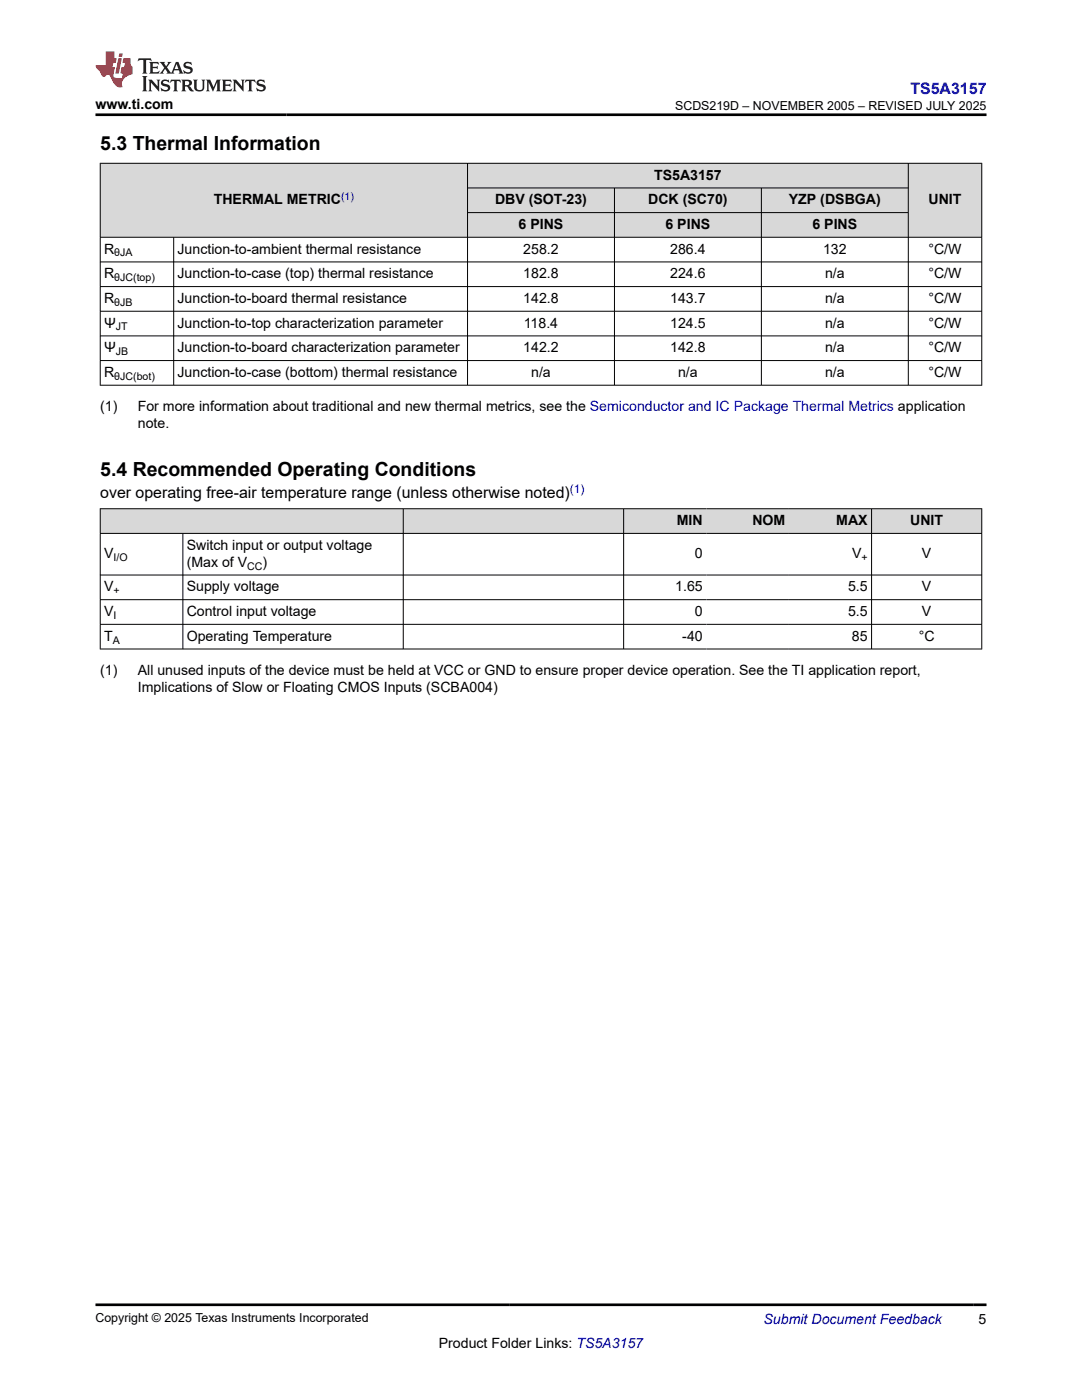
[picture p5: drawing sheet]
<svg xmlns="http://www.w3.org/2000/svg" width="216mm" height="279mm" viewBox="0 0 216 279" stroke-linecap="round" stroke-linejoin="round" font-family="sans-serif">
<defs><g id="words">
<g font-size="3.9">
<text x="20" y="29.9">5.3 Thermal Information</text>
<text x="20" y="95">5.4 Recommended Operating Conditions</text>
</g>
<text font-size="3.2" fill="#00f" x="181.7" y="18.7">TS5A3157</text>
<text font-size="3.2" x="20" y="99.4">over operating free-air temperature range (unless otherwise noted)</text>
<g font-size="2.8">
<text x="19.1" y="21.8">www.ti.com</text>
<text x="130.5" y="35.9">TS5A3157</text>
<text x="42.7" y="40.8">THERMAL METRIC</text>
<text x="98.8" y="40.8">DBV (SOT-23)</text>
<text x="129.3" y="40.8">DCK (SC70)</text>
<text x="157.4" y="40.8">YZP (DSBGA)</text>
<text x="185.3" y="40.8">UNIT</text>
<text x="103.5" y="45.7">6 PINS</text>
<text x="132.8" y="45.7">6 PINS</text>
<text x="162.1" y="45.7">6 PINS</text>
<text x="20.8" y="50.6">R</text>
<text x="35.4" y="50.6">Junction-to-ambient thermal resistance</text>
<text x="104.4" y="50.6">258.2</text>
<text x="133.7" y="50.6">286.4</text>
<text x="164.2" y="50.6">132</text>
<text x="185.3" y="50.6">°C/W</text>
<text x="20.8" y="55.5">R</text>
<text x="35.4" y="55.5">Junction-to-case (top) thermal resistance</text>
<text x="104.4" y="55.5">182.8</text>
<text x="133.7" y="55.5">224.6</text>
<text x="164.6" y="55.5">n/a</text>
<text x="185.3" y="55.5">°C/W</text>
<text x="20.8" y="60.5">R</text>
<text x="20.8" y="65.4">Ψ</text>
<text x="35.4" y="60.5">Junction-to-board thermal resistance</text>
<text x="35.4" y="65.4">Junction-to-top characterization parameter</text>
<text x="104.4" y="60.5">142.8</text>
<text x="104.5" y="65.4">118.4</text>
<text x="133.7" y="60.5">143.7</text>
<text x="133.7" y="65.4">124.5</text>
<text x="164.6" y="60.5">n/a</text>
<text x="164.6" y="65.4">n/a</text>
<text x="185.3" y="60.5">°C/W</text>
<text x="185.3" y="65.4">°C/W</text>
<text x="20.8" y="70.3">Ψ</text>
<text x="35.4" y="70.3">Junction-to-board characterization parameter</text>
<text x="104.4" y="70.3">142.2</text>
<text x="133.7" y="70.3">142.8</text>
<text x="164.6" y="70.3">n/a</text>
<text x="185.3" y="70.3">°C/W</text>
<text x="20.8" y="75.2">R</text>
<text x="35.4" y="75.2">Junction-to-case (bottom) thermal resistance</text>
<text x="106" y="75.2">n/a</text>
<text x="135.3" y="75.2">n/a</text>
<text x="164.6" y="75.2">n/a</text>
<text x="185.3" y="75.2">°C/W</text>
<text x="20" y="82">(1)</text>
<text x="27.5" y="82">For more information about traditional and new thermal metrics, see the Semiconductor and IC Package Thermal Metrics application</text>
<text x="27.5" y="85.4">note.</text>
<text x="135.1" y="104.8">MIN</text>
<text x="150.1" y="104.8">NOM</text>
<text x="166.9" y="104.8">MAX</text>
<text x="181.6" y="104.8">UNIT</text>
<text x="20.8" y="111.4">V</text>
<text x="37.3" y="109.7">Switch input or output voltage</text>
<text x="37.3" y="113.1">(Max of V</text>
<text x="52.4" y="113.1">)</text>
<text x="138.7" y="111.4">0</text>
<text x="170" y="111.4">V</text>
<text x="184" y="111.4">V</text>
<text x="20.8" y="118">V</text>
<text x="37.3" y="118">Supply voltage</text>
<text x="134.7" y="118">1.65</text>
<text x="169.2" y="118">5.5</text>
<text x="184" y="118">V</text>
<text x="20.8" y="123">V</text>
<text x="37.3" y="123">Control input voltage</text>
<text x="138.7" y="123">0</text>
<text x="169.2" y="123">5.5</text>
<text x="184" y="123">V</text>
<text x="20.8" y="127.9">T</text>
<text x="37.3" y="127.9">Operating Temperature</text>
<text x="136.1" y="127.9">-40</text>
<text x="170" y="127.9">85</text>
<text x="183.3" y="127.9">°C</text>
<text x="20" y="134.7">(1)</text>
<text x="27.5" y="134.7">All unused inputs of the device must be held at VCC or GND to ensure proper device operation. See the TI application report,</text>
<text x="27.5" y="138.1">Implications of Slow or Floating CMOS Inputs (SCBA004)</text>
<text x="87.6" y="269">Product Folder Links: TS5A3157</text>
<text x="195.3" y="264.2">5</text>
</g>
<text font-size="2.8" fill="#00f" x="152.4" y="264.2">Submit Document Feedback</text>
<g font-size="2.5">
<text x="134.7" y="21.9">SCDS219D – NOVEMBER 2005 – REVISED JULY 2025</text>
<text x="19.1" y="263.9">Copyright © 2025 Texas Instruments Incorporated</text>
</g>
<text font-size="2.4" fill="#00f" x="113.7" y="98.4">(1)</text>
<text font-size="2.1" fill="#00f" x="68.1" y="39.8">(1)</text>
<g font-size="2.1">
<text x="22.8" y="51.2">θJA</text>
<text x="22.8" y="56.1">θJC(top)</text>
<text x="22.8" y="61">θJB</text>
<text x="23.1" y="66">JT</text>
<text x="23.1" y="70.9">JB</text>
<text x="22.8" y="75.8">θJC(bot)</text>
<text x="22.6" y="112">I/O</text>
<text x="49.3" y="113.7">CC</text>
<text x="171.9" y="112">+</text>
<text x="22.6" y="118.6">+</text>
<text x="22.6" y="123.5">I</text>
<text x="22.5" y="128.4">A</text>
</g>
</g></defs>
<g fill="#d8d8d8">
<path d="M20 32.6h175.9v4.9h-175.9z" fill-rule="evenodd"/>
<path d="M20.1 32.6h73.1v14.7h-73.1z" fill-rule="evenodd"/>
<path d="M93.4 32.6h87.8v4.8h-87.8z" fill-rule="evenodd"/>
<path d="M181.3 32.6h14.5v14.7h-14.5z" fill-rule="evenodd"/>
<path d="M93.4 37.6h29.1v4.8h-29.1z" fill-rule="evenodd"/>
<path d="M122.7 37.6h29.2v4.8h-29.2z" fill-rule="evenodd"/>
<path d="M152 37.6h29.2v4.8h-29.2z" fill-rule="evenodd"/>
<path d="M93.4 42.5h29.1v4.8h-29.1z" fill-rule="evenodd"/>
<path d="M122.7 42.5h29.2v4.8h-29.2z" fill-rule="evenodd"/>
<path d="M152 42.5h29.2v4.8h-29.2z" fill-rule="evenodd"/>
</g>
<g fill="none" stroke="#000" stroke-width=".2">
<path d="M19.9 32.6h176.1M20 32.5v44.4M93.3 32.5v44.4M93.3 37.5h88M122.6 37.5v39.4M151.9 37.5v39.4M181.2 32.5v44.4M195.9 32.5v44.4M19.9 47.4h176.1M19.9 52.3h176.1M19.9 57.2h176.1M34.7 47.4v29.5"/>
<path d="M93.3 42.4h88M19.9 62.1h176.1M19.9 67h176.1M19.9 72h176.1M19.9 76.9h176.1"/>
</g>
<g fill="#d8d8d8">
<path d="M20 101.5h175.9v5h-175.9z" fill-rule="evenodd"/>
<path d="M20.1 101.6h60.3v4.8h-60.3z" fill-rule="evenodd"/>
<path d="M80.5 101.6h43.9v4.8h-43.9z" fill-rule="evenodd"/>
<path d="M124.5 101.6h16.4v4.8h-16.4z" fill-rule="evenodd"/>
<path d="M140.9 101.6h16.5v4.8h-16.5z" fill-rule="evenodd"/>
<path d="M157.4 101.6h16.5v4.8h-16.5z" fill-rule="evenodd"/>
<path d="M174 101.6h21.8v4.8h-21.8z" fill-rule="evenodd"/>
</g>
<path d="M19.9 101.5h176.1M19.9 106.5h176.1M19.9 114.8h176.1M19.9 119.7h176.1M20 101.5v28.1M36.5 106.5v23.1M80.5 101.5v28.1M124.4 101.5v28.1M173.9 101.5v28.1M195.9 101.5v28.1M19.9 124.6h176.1M19.9 129.5h176.1" fill="none" stroke="#000" stroke-width=".2"/>
<path d="M27.7 11.6l-.2 .6 .5-.2h.6v.1v2.2l-.2 .4h1l-.2-.4v-2.2v-.1h.5l.5 .2-.1-.6zM29.8 12.4l.2 .3v1.6l-.2 .4h1.9l.1-.6a1.08 1.08 0 0 1-1.3 .2v-.7h.6l.4 .2v-.7l-.4 .2h-.6v-.5l.2-.2a1 1 0 0 1 1 .3l-.1-.5zM31.8 12.4l1 1.1-1 1.2h.9l-.2-.2 .4-.8 .5 .8-.2 .2h1.6l-.2-.2 .1-.5h1l.1 .5-.1 .2h.9l-.2-.4-.8-1.9h-.5l-1 2.1-.8-1.1 .9-1h-.8l.2 .2-.5 .6-.3-.6 .1-.2zM35.2 12.8l.4 1h-.8zM36.8 12.5a.65 .65 0 0 0-.2 .7 .65 .65 0 0 0 .6 .5l.7 .1 .1 .3a.79 .79 0 0 1-.7 .4 .79 .79 0 0 1-.7-.5l.1 .7 .2-.1a.93 .93 0 0 0 1.1 0 .93 .93 0 0 0 .4-.9 1.46 1.46 0 0 0-1.2-.6l-.1-.3a1.09 1.09 0 0 1 1.2 .2l-.2-.6-.1 .1-.6-.2zM28.4 15.2l.2 .4v2.2l-.2 .4h1l-.2-.4v-2.2l.2-.4zM29.6 15.9l.2 .4v1.5l-.2 .4h.8l-.3-.4v-1.3l1.7 1.8v-2l.2-.4h-.8l.2 .2 .1 1.1-1.2-1.3zM32.3 16a.65 .65 0 0 0-.2 .8 .65 .65 0 0 0 .7 .4l.6 .2 .1 .2a.79 .79 0 0 1-.7 .4 .79 .79 0 0 1-.7-.5l.1 .7 .2-.1a.93 .93 0 0 0 1.1 .1 .93 .93 0 0 0 .4-1 1.46 1.46 0 0 0-1.2-.5l-.1-.4a1.09 1.09 0 0 1 1.2 .2l-.2-.6-.1 .1-.6-.1zM34.1 15.9l-.1 .6a.63 .63 0 0 1 .7-.3l.1 1.6-.3 .4h1l-.2-.4v-1.6a.66 .66 0 0 1 .8 .3l-.1-.6zM36.2 15.9l.2 .4v1.5l-.2 .4h.9l-.2-.2v-.7h.5l.1 .2a.79 .79 0 0 0 1.2 .6l-1-.9a.61 .61 0 0 0 .6-.6 .61 .61 0 0 0-.5-.7zM36.9 16.2h.2a.47 .47 0 0 1 .5 .1 .47 .47 0 0 1 .1 .5l-.2 .1-.6 .1zM38.5 15.9l.2 .2a2.27 2.27 0 0 0 .4 2 1.04 1.04 0 0 0 1.7-.7v-1.3l.2-.2h-.8l.2 .4v1.1a.6 .6 0 0 1-.6 .6 .6 .6 0 0 1-.6-.6v-1.1l.3-.4zM41.1 15.9l.2 .4v1.5l-.2 .4h.7l-.2-.4v-1.4l.9 1.9 .8-1.9v1.4l-.2 .4h1l-.3-.4v-1.5l.3-.4h-.8l-.7 1.5-.7-1.5zM44.3 15.9l.2 .4v1.5l-.2 .4h1.9l.1-.6a1.09 1.09 0 0 1-1.3 .2v-.7h.6l.4 .2v-.6l-.4 .2h-.6v-.6l.2-.1a1.01 1.01 0 0 1 1 .3l-.1-.6zM46.4 15.9l.3 .4v1.5l-.3 .4h.8l-.2-.4v-1.3l1.6 1.8v-2l.2-.4h-.7l.2 .2v1.1l-1.2-1.3zM49 15.9l-.1 .6a.63 .63 0 0 1 .8-.3v1.6l-.3 .4h1l-.2-.4v-1.6a.66 .66 0 0 1 .8 .3l-.1-.6zM51.4 16a.65 .65 0 0 0-.2 .8 .65 .65 0 0 0 .6 .4l.6 .2 .2 .2a.79 .79 0 0 1-.8 .4 .79 .79 0 0 1-.6-.5l.1 .7 .2-.1a.93 .93 0 0 0 1 .1 .93 .93 0 0 0 .5-1 1.46 1.46 0 0 0-1.3-.5l-.1-.4a1.09 1.09 0 0 1 1.3 .2l-.2-.6-.2 .1-.5-.1z" fill="#231f20"/>
<path d="M21.1 10.3v2.7h-2v.4l.9 1a.95 .95 0 0 0 .9 .9 .59 .59 0 0 1 .6-.4 .59 .59 0 0 1 .5 .3l.4 .8a1.59 1.59 0 0 0 2.1 1.4 1.61 1.61 0 0 1 1-2.3l1-.3-.1-1.5a1.59 1.59 0 0 1-.4-1.7h-1.4l-.2 .9h.5l-.1 .9h-.5l-.2 .9v.3l.4 .1-.2 .9h-.6a.73 .73 0 0 1-1.1-.7l.3-1.5h-.5l.2-.9h.5l.2-.9h-.5v-1.3zM23.6 11.6l-.6 3.1h.7l.6-3.1zM23.8 10.7l-.1 .6h.7l.1-.6z" fill="#ed1c24"/>
<path d="M19.1 22.9h177.8M19.1 260.4h177.8" fill="none" stroke="#000" stroke-width=".53"/>
<use href="#words"/>
</svg>
